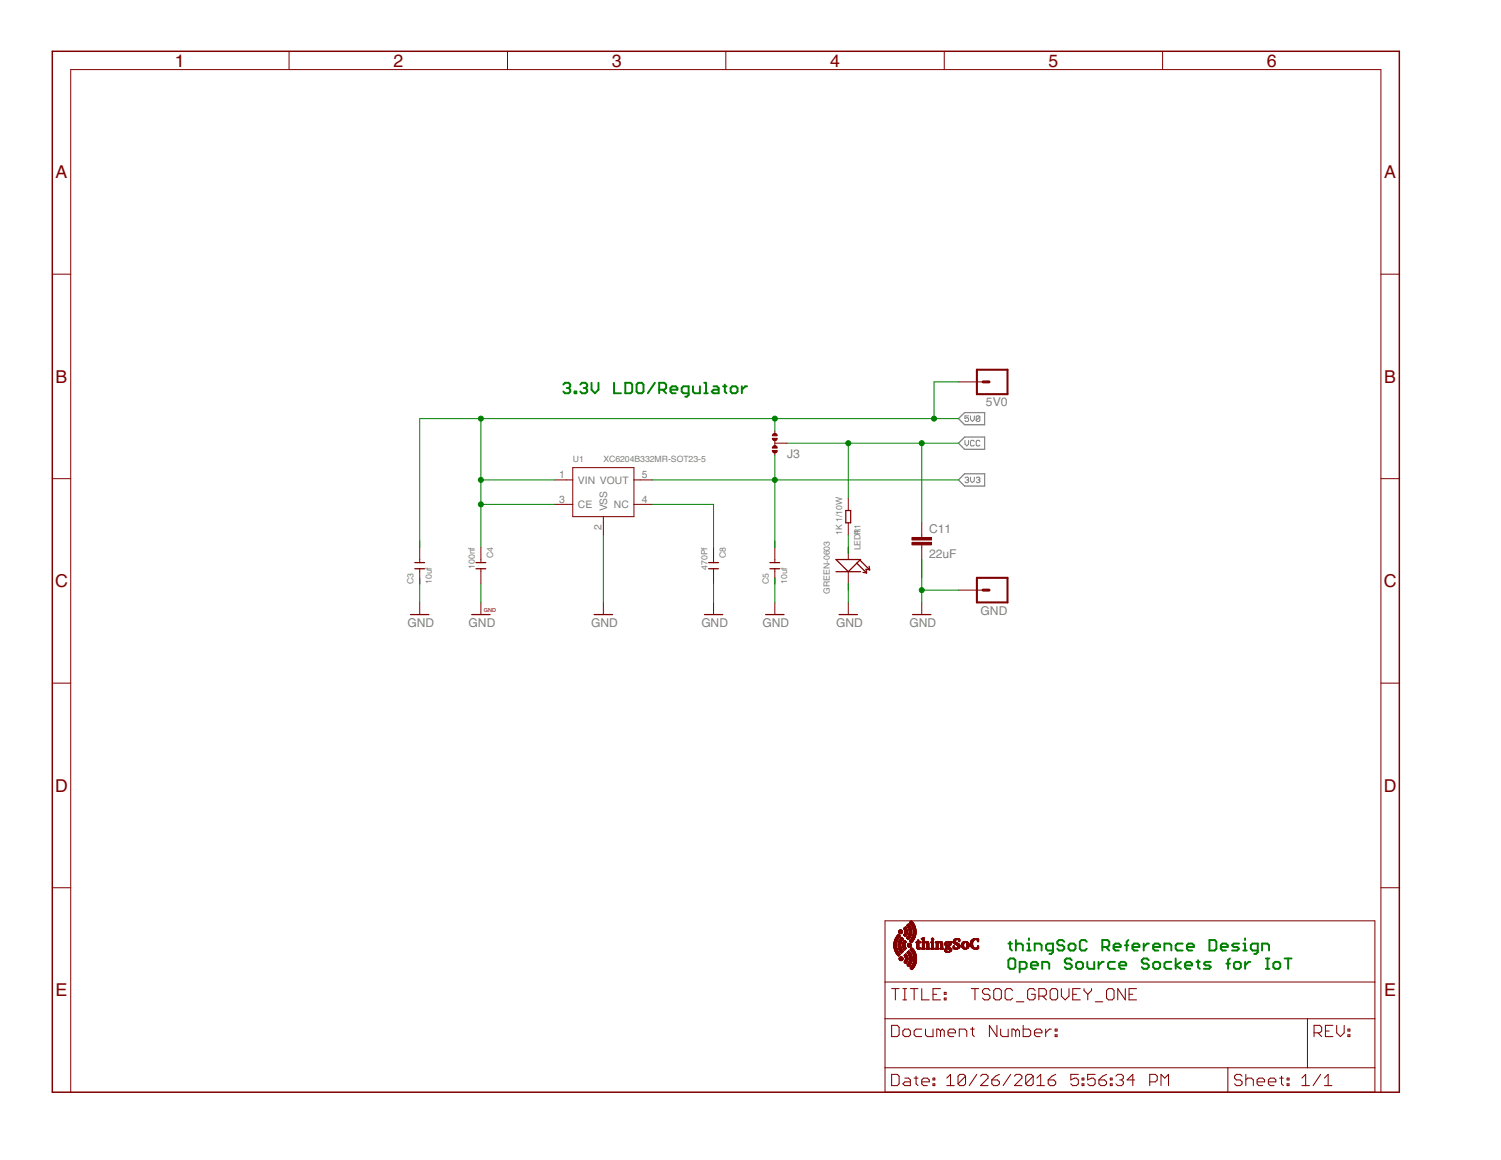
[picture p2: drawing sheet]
<svg xmlns="http://www.w3.org/2000/svg" width="279mm" height="216mm" viewBox="0 0 279 216" stroke-linecap="round" stroke-linejoin="round" font-family="sans-serif">
<defs><g id="words">
<g font-size="3.8" fill="#800000">
<text x="32.6" y="12.4">1</text>
<text x="73.2" y="12.4">2</text>
<text x="113.9" y="12.4">3</text>
<text x="154.5" y="12.4">4</text>
<text x="195.2" y="12.4">5</text>
<text x="235.8" y="12.4">6</text>
<text x="10.3" y="33.2">A</text>
<text x="257.7" y="33.2">A</text>
<text x="10.3" y="71.2">B</text>
<text x="257.7" y="71.2">B</text>
<text x="10.3" y="109.3">C</text>
<text x="257.6" y="109.3">C</text>
<text x="10.3" y="147.4">D</text>
<text x="257.6" y="147.4">D</text>
<text x="10.3" y="185.4">E</text>
<text x="257.7" y="185.4">E</text>
</g>
<g font-size="2.6" fill="#808080">
<text x="183.5" y="75.6">5V0</text>
<text x="146.5" y="85.2">J3</text>
<text x="172.9" y="99.2">C11</text>
<text x="172.9" y="103.8">22uF</text>
<text x="75.8" y="116.7">GND</text>
<text x="87.2" y="116.7">GND</text>
<text x="110" y="116.7">GND</text>
<text x="130.5" y="116.7">GND</text>
<text x="141.9" y="116.7">GND</text>
<text x="155.6" y="116.7">GND</text>
<text x="169.3" y="116.7">GND</text>
<text x="182.5" y="114.4">GND</text>
</g>
<g font-size="2.2" fill="#808080">
<text x="104.1" y="89">1</text>
<text x="119.5" y="89">5</text>
<text x="104.1" y="93.6">3</text>
<text x="107.6" y="90">VIN VOUT</text>
<text x="107.6" y="94.6">CE</text>
<text x="113" y="95.2" transform="rotate(-90 113 95.2)">VSS</text>
<text x="114.3" y="94.6">NC</text>
<text x="119.5" y="93.6">4</text>
<text x="112" y="98.7" transform="rotate(-90 112 98.7)">2</text>
</g>
<g font-size="1.9" fill="#808080">
<text x="106.6" y="85.9">U1</text>
<text x="112.3" y="85.9">XC6204B332MR-SOT23-5</text>
<text x="156.8" y="99.6" transform="rotate(-90 156.8 99.6)">1K 1/10W</text>
<text x="160.2" y="99.3" transform="rotate(-90 160.2 99.3)">1</text>
<text x="88.4" y="105.9" transform="rotate(-90 88.4 105.9)">100nf</text>
<text x="91.8" y="103.9" transform="rotate(-90 91.8 103.9)">C4</text>
<text x="131.7" y="106" transform="rotate(-90 131.7 106)">470Pf</text>
<text x="135.1" y="103.9" transform="rotate(-90 135.1 103.9)">C8</text>
<text x="160.2" y="102.5" transform="rotate(-90 160.2 102.5)">LEDR1</text>
<text x="77" y="108.7" transform="rotate(-90 77 108.7)">C3</text>
<text x="80.4" y="108.7" transform="rotate(-90 80.4 108.7)">10uf</text>
<text x="143.1" y="108.7" transform="rotate(-90 143.1 108.7)">C5</text>
<text x="146.5" y="108.7" transform="rotate(-90 146.5 108.7)">10uf</text>
<text x="154.5" y="110.5" transform="rotate(-90 154.5 110.5)">GREEN-0603</text>
</g>
<text font-size="1.2" fill="#800000" x="90.1" y="113.8">GND</text>
</g></defs>
<path d="M178.4 77.9l1.2-1.1h3.7v2.3h-3.7zM178.4 82.5l1.2-1.2h3.7v2.3h-3.7zM178.4 89.3l1.2-1.1h3.7v2.3h-3.7z" fill="none" stroke="#808080" stroke-width=".23"/>
<g fill="none" stroke="#808080" stroke-width=".19">
<path d="M180.3 77.4h-.7v.5l.4-.2 .3 .2v.4l-.2 .1h-.3l-.2-.1M180.7 77.4v.7l.3 .3 .4-.3v-.7M182.4 77.6l-.2-.2h-.3l-.2 .2v.7M182.4 77.6v.7l-.2 .1h-.3l-.2-.1M182.4 77.6l-.7 .7M179.6 82v.7l.4 .3 .3-.3v-.7M179.6 89l.2-.2h.3l.2 .2-.2 .3M180 89.3h.1M180.1 89.3l.2 .2-.2 .3h-.3l-.2-.1M180.7 88.8v.7l.3 .3 .4-.3v-.7M181.4 82.1l-.2-.1h-.4l-.1 .1v.7l.1 .2h.4l.2-.2M181.7 89l.2-.2h.3l.2 .2-.2 .3"/>
<path d="M182.1 89.3h.1M182.2 89.3l.2 .2-.2 .3h-.3l-.2-.1M182.4 82.1l-.2-.1h-.3l-.2 .1v.7l.2 .2h.3l.2-.2"/>
</g>
<g fill="none" stroke="#800000" stroke-width=".19">
<path d="M53.8 9.5v3.5M94.5 9.5v3.5M135.1 9.5v3.5M175.8 9.5v3.5M216.4 9.5v3.5M9.7 51h3.5M257 51h3.5M178.4 71.1h4.6M9.7 89.1h3.5M103.2 89.3h3.4M103.2 93.9h3.4M106.6 87h11.4v9.2h-11.4z"/>
<path d="M112.3 96.2v3.4M118 89.3h3.4M118 93.9h3.4M144.2 80.2v.7M144.2 82v.9M144.2 84.1v.7M144.2 82.5h2.3M157.9 92.7v2.3M157.9 97.3v2.3M171.6 97.3v2.7M257 89.1h3.5M78.1 101.9v2.8"/>
<path d="M78.1 105.9v2.8M78.1 112.1v2.3M89.5 101.9v2.8M89.5 105.9v2.8M89.5 112.1v2.3M112.3 112.1v2.3M132.8 101.9v2.8M132.8 105.9v2.8M132.8 112.1v2.3M144.2 101.9v2.8M144.2 105.9v2.8M144.2 112.1v2.3"/>
<path d="M157.9 101.9v2.2M157.9 106.4v2.3M157.9 112.1v2.3M171.6 101.4v2.7M171.6 112.1v2.3M178.4 109.8h4.6M9.7 127.1h3.5M257 127.1h3.5M9.7 165.2h3.5M164.7 171.4h91.2v31.9h-91.2zM257 165.2h3.5M164.7 189.6h91.2"/>
<path d="M164.7 198.7h91.2M164.7 182.8h91.2M166 190.8h1l.4 .4v1.4l-.4 .3h-1zM166 200h1l.4 .3v1.4l-.4 .4h-1zM166 184h1.4M166.7 184v2.1M168.1 191.9l.3-.4h.7l.4 .4v.7l-.4 .3h-.7l-.3-.3zM168.1 184h.7M168.1 186.1h.7M168.4 184v2.1M169.5 184h1.4M170.2 184v2.1"/>
<path d="M171.6 184v2.1h1.4M171.6 191.5h-1.1l-.3 .4v.7l.3 .3h1.1M172.3 191.5v1.1l.3 .3h1.1v-1.4M173.7 185.1h.7M175.1 184h-1.4v2.1h1.4M175.1 191.9l-.4-.4h-.3v1.4M175.1 191.9l.3-.4 .4 .4v1M175.1 191.9v1M175.8 185.8h.3v.3h-.3zM175.8 184.7h.3v.4h-.3zM176.5 192.2h1.4v-.3l-.4-.4h-.7l-.3 .4v.7l.3 .3h.7M178.6 192.9v-1.4h1l.4 .4v1"/>
<path d="M180.7 191.5h.7M180.8 184h1.4M181 191.2v1.4l.4 .3M181.5 184v2.1M181.8 200l-1.4 2.1M184.3 184.4l-.4-.4h-.7l-.3 .4v.3l.3 .4h.7l.4 .3v.4l-.4 .3h-.7l-.3-.3M185.3 184h.7l.4 .4v1.4l-.4 .3h-.7l-.3-.3v-1.4zM185.6 190.8v2.1l-1.4-2.1v2.1M186 200l-.7 .3-.7 .7M186.3 191.5v1.1l.3 .3h1.1v-1.4M188.1 200l-1.4 2.1M188.5 184.4l-.4-.4h-.7l-.3 .4v1.4l.3 .3h.7l.4-.3"/>
<path d="M189.1 191.9l-.4-.4h-.3v1.4M189.1 191.9v1M189.1 191.9l.3-.4 .4 .4v1M189.2 186.5h1.4M190.5 190.8v2.1h1l.4-.3v-.7l-.4-.4h-1M192.6 192.2h1.4v-.3l-.4-.4h-.7l-.3 .4v.7l.3 .3h.7M192.7 184.4l-.4-.4h-.7l-.3 .4v1.4l.3 .3h.7l.4-.3v-.7h-.7M193.4 185.4h1l.4-.3v-.7l-.4-.4h-1v2.1M194.1 185.4l.7 .7M194.6 191.5v1.4M195.7 191.5h-.4l-.7 .7M195.8 184h.7l.4 .4v1.4l-.4 .3h-.7l-.3-.3v-1.4z"/>
<path d="M196.4 192.6h.4v.3h-.4zM196.4 191.5h.4v.4h-.4zM196.5 200l-.7 .3-.7 .7M197.6 184v1.4l.7 .7 .7-.7v-1.4M199.7 185.1h.7M200.7 200h-1.4v1l.7-.3h.4l.3 .3v.7l-.3 .4h-.7l-.4-.4M201.1 184h-1.4v2.1h1.4M201.8 184v.4l.7 .7M202.5 185.1v1M203.2 184v.4l-.7 .7M203.9 200h-1.4v1l.7-.3h.3l.4 .3v.7l-.4 .4h-.7l-.3-.4M203.9 186.5h1.4"/>
<path d="M206 200l-.7 .3-.7 .7M206.3 184h.7l.4 .4v1.4l-.4 .3h-.7l-.3-.3v-1.4zM209.5 184v2.1l-1.4-2.1v2.1M210.2 185.1h.7M211.6 184h-1.4v2.1h1.4M228.6 198.7v4.6M231.9 200v2.1M243.4 189.6v9.1M244.6 192.2h1.1l.3-.3v-.7l-.3-.4h-1.1v2.1M245.3 192.2l.7 .7M245.8 200l-1.4 2.1M246.7 191.9h.7"/>
<path d="M248.1 190.8h-1.4v2.1h1.4M248.8 190.8v1.4l.7 .7 .7-.7v-1.4M250.9 192.6h.4v.3h-.4zM250.9 191.5h.4v.4h-.4zM13.2 203.3v-190.3h243.8v190.3M168.4 200.7h.7l.4 .3v1.1h-1.1l-.3-.4 .3-.3h1.1M170.2 200.7h.7M170.5 200.3v1.4l.4 .4M171.6 201.4h1.4v-.4l-.4-.3h-.7l-.3 .3v.7l.3 .4h.7M173.7 201.7h.3v.4h-.3zM173.7 200.7h.3v.3h-.3zM176.2 202.1h1.4"/>
<path d="M176.2 200.7l.7-.7v2.1M179.7 200.3v1.4l-.3 .4h-.7l-.4-.4M179.7 200.3l-.3-.3h-.7l-.4 .3v1.4M179.7 200.3l-1.4 1.4M182.5 200.3l.4-.3h.7l.3 .3v.4l-1.4 1.4h1.4M184.6 201h1.1l.3 .4v.3l-.3 .4h-.7l-.4-.4zM188.8 200.3l.4-.3h.7l.3 .3v.4l-1.4 1.4h1.4M192.3 200.3v1.4l-.3 .4h-.7l-.4-.4M192.3 200.3l-.3-.3h-.7l-.4 .3v1.4M192.3 200.3l-1.4 1.4M193 202.1h1.4M193 200.7l.7-.7v2.1"/>
<path d="M195.1 201h1.1l.3 .4v.3l-.3 .4h-.7l-.4-.4zM201.4 201.7h.4v.4h-.4zM201.4 200.7h.4v.3h-.4zM204.6 201h1l.4 .4v.3l-.4 .4h-.7l-.3-.4zM206.7 201.7h.3v.4h-.3zM206.7 200.7h.3v.3h-.3zM207.7 200.3l.4-.3h.7l.3 .3v.4l-.3 .3M208.4 201h.4M208.8 201l.3 .4v.3l-.3 .4h-.7l-.4-.4M211.2 201h-1.4l1.1-1v2.1M214 201.4h1.1l.3-.4v-.7l-.3-.3h-1.1v2.1M216.1 202.1v-2.1l.7 .7 .7-.7v2.1"/>
<path d="M231.2 200.3l-.4-.3h-.7l-.3 .3v.4l.3 .3h.7l.4 .4v.3l-.4 .4h-.7l-.3-.4M231.9 201l.3-.3h.7l.4 .3v1.1M234 201.4h1.4v-.4l-.4-.3h-.7l-.3 .3v.7l.3 .4h.7M236.1 201.4h1.4v-.4l-.3-.3h-.7l-.4 .3v.7l.4 .4h.7M238.2 200.7h.7M238.5 200.3v1.4l.4 .4M239.6 201.7h.3v.4h-.3zM239.6 200.7h.3v.3h-.3zM242.3 202.1h1.4M242.3 200.7l.7-.7v2.1M246.5 202.1h1.4M246.5 200.7l.7-.7v2.1"/>
</g>
<path d="M9.7 9.5h250.8v193.8h-250.8z" fill="none" stroke="#800000" stroke-width=".28"/>
<g fill="#800000" stroke="#800000" stroke-width=".19">
<path d="M143.8 83.8h.9a.46 .46 0 0 1-.5 .5 .46 .46 0 0 1-.4-.5z" fill-rule="evenodd"/>
<path d="M143.8 81.6h.9a.46 .46 0 0 1-.5 .4 .46 .46 0 0 1-.4-.4z" fill-rule="evenodd"/>
<path d="M143.8 83.1a.44 .44 0 0 1 .6-.2 .44 .44 0 0 1 .3 .5h-.9z" fill-rule="evenodd"/>
<path d="M143.8 80.9l.3-.2a.44 .44 0 0 1 .6 .4h-.9z" fill-rule="evenodd"/>
</g>
<g fill="#800000" stroke="#800000" stroke-width=".19">
<path d="M169.7 180.4l.1 .1z"/>
<path d="M169.7 180.4h.1z"/>
<path d="M169.6 180.4h.2z"/>
<path d="M169.6 180.4h.3z"/>
<path d="M169.6 180.3l.3 .1z"/>
<path d="M169.5 180.3h.4z"/>
<path d="M169.5 180.3h.5z"/>
<path d="M169.5 180.2l.5 .1z"/>
<path d="M169.4 180.2h.6z"/>
<path d="M169.4 180.1l.7 .1z"/>
<path d="M169.4 180.1h.7z"/>
<path d="M169.5 180.1h.6z"/>
<path d="M169.5 180l.6 .1z"/>
<path d="M169.5 180h.7z"/>
<path d="M169.6 179.9l.6 .1z"/>
<path d="M169.6 179.9h.6z"/>
<path d="M169.1 179.9h.1z"/>
<path d="M169.1 179.8l.1 .1z"/>
<path d="M169.7 179.8l.5 .1z"/>
<path d="M169.1 179.8l.2 .1z"/>
<path d="M169.7 179.8l.6 .1z"/>
<path d="M169 179.8h.3z"/>
<path d="M169.7 179.8h.6z"/>
<path d="M169 179.7l.3 .1z"/>
<path d="M169.7 179.7l.6 .1z"/>
<path d="M168.9 179.7h.5z"/>
<path d="M169.8 179.7h.5z"/>
<path d="M168.9 179.6l.5 .1z"/>
<path d="M169.8 179.6l.5 .1z"/>
<path d="M168.9 179.6h.5z"/>
<path d="M169.8 179.6h.5z"/>
<path d="M168.8 179.6h.6z"/>
<path d="M169.8 179.6h.6z"/>
<path d="M168.9 179.5l.6 .1z"/>
<path d="M169.8 179.5l.6 .1z"/>
<path d="M169.9 179.5l.5 .1z"/>
<path d="M168.9 179.5h.6z"/>
<path d="M169.9 179.5h.5z"/>
<path d="M169 179.5h.5z"/>
<path d="M169 179.4l.5 .1z"/>
<path d="M169.9 179.4l.5 .1z"/>
<path d="M169.9 179.4l.6 .1z"/>
<path d="M169 179.4h.6z"/>
<path d="M169.9 179.4h.6z"/>
<path d="M169 179.3l.6 .1z"/>
<path d="M169.9 179.3l.6 .1z"/>
<path d="M169.1 179.3h.5z"/>
<path d="M169.9 179.3h.6z"/>
<path d="M168.5 179.3h.2z"/>
<path d="M170 179.3h.5z"/>
<path d="M168.5 179.2l.2 .1z"/>
<path d="M169.1 179.2l.5 .1z"/>
<path d="M170 179.2l.5 .1z"/>
<path d="M168.4 179.2h.3z"/>
<path d="M169.1 179.2h.6z"/>
<path d="M170 179.2h.5z"/>
<path d="M168.4 179.2h.4z"/>
<path d="M169.2 179.2h.5z"/>
<path d="M168.4 179.1l.4 .1z"/>
<path d="M169.2 179.1l.5 .1z"/>
<path d="M170 179.1l.5 .1z"/>
<path d="M168.3 179.1l.5 .1z"/>
<path d="M168.3 179.1h.5z"/>
<path d="M169.2 179.1h.5z"/>
<path d="M170 179.1h.5z"/>
<path d="M168.3 179l.5 .1z"/>
<path d="M169.2 179l.5 .1z"/>
<path d="M170 179l.5 .1z"/>
<path d="M168.3 179h.5z"/>
<path d="M169.2 179h.5z"/>
<path d="M170.1 179h.5z"/>
<path d="M168.3 179h.6z"/>
<path d="M168.4 178.9l.5 .1z"/>
<path d="M169.2 178.9l.6 .1z"/>
<path d="M170.1 178.9l.5 .1z"/>
<path d="M168.4 178.9h.5z"/>
<path d="M169.2 178.9h.6z"/>
<path d="M170.1 178.9h.5z"/>
<path d="M169.3 178.9h.4z"/>
<path d="M168.4 178.8l.5 .1z"/>
<path d="M169.3 178.8l.5 .1z"/>
<path d="M170.1 178.8l.5 .1z"/>
<path d="M168.4 178.8h.6z"/>
<path d="M169.3 178.8h.5z"/>
<path d="M170.1 178.8h.5z"/>
<path d="M167.6 178.8h.2z"/>
<path d="M167.6 178.7l.3 .1z"/>
<path d="M168.5 178.7l.5 .1z"/>
<path d="M169.3 178.7l.5 .1z"/>
<path d="M170.1 178.7l.5 .1z"/>
<path d="M167.5 178.7l.4 .1z"/>
<path d="M167.5 178.7h.5z"/>
<path d="M168.5 178.7h.5z"/>
<path d="M169.3 178.7h.5z"/>
<path d="M170.1 178.7h.5z"/>
<path d="M167.4 178.6l.6 .1z"/>
<path d="M168.5 178.6l.5 .1z"/>
<path d="M169.3 178.6l.5 .1z"/>
<path d="M170.1 178.6l.5 .1z"/>
<path d="M167.4 178.6h.6z"/>
<path d="M168.5 178.6h.5z"/>
<path d="M169.3 178.6h.5z"/>
<path d="M170.1 178.6h.5z"/>
<path d="M167.4 178.6h.7z"/>
<path d="M167.4 178.5l.7 .1z"/>
<path d="M168.5 178.5l.5 .1z"/>
<path d="M169.3 178.5l.5 .1z"/>
<path d="M170.1 178.5l.5 .1z"/>
<path d="M168.6 178.5l.4 .1z"/>
<path d="M167.4 178.5h.7z"/>
<path d="M168.6 178.5h.4z"/>
<path d="M169.3 178.5h.5z"/>
<path d="M170.1 178.5h.5z"/>
<path d="M167.4 178.4l.7 .1z"/>
<path d="M168.6 178.4l.4 .1z"/>
<path d="M169.3 178.4l.5 .1z"/>
<path d="M170.1 178.4l.5 .1z"/>
<path d="M167.3 178.4l.8 .1z"/>
<path d="M167.4 178.4h.7z"/>
<path d="M168.6 178.4h.4z"/>
<path d="M169.3 178.4h.5z"/>
<path d="M170.1 178.4h.5z"/>
<path d="M167.4 178.3l.7 .1z"/>
<path d="M168.6 178.3l.4 .1z"/>
<path d="M169.3 178.3l.5 .1z"/>
<path d="M170.1 178.3l.5 .1z"/>
<path d="M168.5 178.3l.5 .1z"/>
<path d="M167.4 178.3h.7z"/>
<path d="M168.5 178.3h.5z"/>
<path d="M169.3 178.3h.5z"/>
<path d="M170.1 178.3h.5z"/>
<path d="M167.4 178.2l.6 .1z"/>
<path d="M168.5 178.2l.5 .1z"/>
<path d="M169.3 178.2l.5 .1z"/>
<path d="M170.1 178.2l.5 .1z"/>
<path d="M167.4 178.2h.6z"/>
<path d="M168.5 178.2h.5z"/>
<path d="M169.3 178.2h.5z"/>
<path d="M170.1 178.2h.5z"/>
<path d="M167.5 178.2h.5z"/>
<path d="M167.5 178.1l.5 .1z"/>
<path d="M168.5 178.1l.5 .1z"/>
<path d="M169.3 178.1l.5 .1z"/>
<path d="M170.1 178.1l.5 .1z"/>
<path d="M167.5 178.1l.4 .1z"/>
<path d="M167.6 178.1h.3z"/>
<path d="M168.5 178.1h.5z"/>
<path d="M169.3 178.1h.5z"/>
<path d="M170.1 178.1h.5z"/>
<path d="M167.6 178.1h.2z"/>
<path d="M168.4 178.1h.6z"/>
<path d="M168.4 178l.5 .1z"/>
<path d="M169.3 178l.5 .1z"/>
<path d="M170.1 178l.5 .1z"/>
<path d="M168.4 178h.5z"/>
<path d="M169.3 178h.5z"/>
<path d="M170.1 178h.5z"/>
<path d="M169.3 178h.4z"/>
<path d="M168.4 177.9l.5 .1z"/>
<path d="M169.2 177.9l.6 .1z"/>
<path d="M170.1 177.9l.5 .1z"/>
<path d="M167.2 177.9h.1z"/>
<path d="M168.4 177.9h.5z"/>
<path d="M169.2 177.9h.6z"/>
<path d="M170.1 177.9h.5z"/>
<path d="M168.3 177.9h.6z"/>
<path d="M169.2 177.9h.5z"/>
<path d="M167.2 177.8l.1 .1z"/>
<path d="M168.3 177.8l.6 .1z"/>
<path d="M169.2 177.8l.5 .1z"/>
<path d="M170.1 177.8l.5 .1z"/>
<path d="M167.2 177.8l.2 .1z"/>
<path d="M168.3 177.8l.5 .1z"/>
<path d="M170 177.8l.5 .1z"/>
<path d="M167.1 177.8h.3z"/>
<path d="M168.3 177.8h.5z"/>
<path d="M169.2 177.8h.5z"/>
<path d="M170 177.8h.5z"/>
<path d="M167 177.7l.5 .1z"/>
<path d="M168.3 177.7l.5 .1z"/>
<path d="M169.2 177.7l.5 .1z"/>
<path d="M170 177.7l.5 .1z"/>
<path d="M168.4 177.7l.4 .1z"/>
<path d="M167 177.7h.5z"/>
<path d="M168.4 177.7h.4z"/>
<path d="M169.2 177.7h.5z"/>
<path d="M170 177.7h.5z"/>
<path d="M168.4 177.7h.3z"/>
<path d="M169.1 177.7h.6z"/>
<path d="M167 177.7h.6z"/>
<path d="M167 177.6l.6 .1z"/>
<path d="M168.5 177.6l.2 .1z"/>
<path d="M169.1 177.6l.5 .1z"/>
<path d="M170 177.6l.5 .1z"/>
<path d="M166.9 177.6l.7 .1z"/>
<path d="M166.9 177.6h.7z"/>
<path d="M168.5 177.6h.2z"/>
<path d="M169.1 177.6h.5z"/>
<path d="M170 177.6h.5z"/>
<path d="M166.9 177.5l.6 .1z"/>
<path d="M168.6 177.5l.1 .1z"/>
<path d="M169.1 177.5l.5 .1z"/>
<path d="M170 177.5l.5 .1z"/>
<path d="M168.6 177.5v.1z"/>
<path d="M169.9 177.5l.6 .1z"/>
<path d="M166.9 177.5h.6z"/>
<path d="M169 177.5h.6z"/>
<path d="M169.9 177.5h.6z"/>
<path d="M169.9 177.5h.5z"/>
<path d="M166.8 177.5h.7z"/>
<path d="M166.9 177.4l.5 .1z"/>
<path d="M169 177.4l.5 .1z"/>
<path d="M169.9 177.4l.5 .1z"/>
<path d="M166.8 177.4l.6 .1z"/>
<path d="M166.8 177.4h.6z"/>
<path d="M169 177.4h.5z"/>
<path d="M169.9 177.4h.5z"/>
<path d="M168.9 177.4h.6z"/>
<path d="M166.8 177.4h.5z"/>
<path d="M167.8 177.4h.1z"/>
<path d="M166.8 177.3l.5 .1z"/>
<path d="M167.7 177.3l.2 .1z"/>
<path d="M168.9 177.3l.6 .1z"/>
<path d="M169.9 177.3l.5 .1z"/>
<path d="M169.8 177.3l.6 .1z"/>
<path d="M166.7 177.3h.6z"/>
<path d="M167.7 177.3h.2z"/>
<path d="M168.8 177.3h.6z"/>
<path d="M169.8 177.3h.6z"/>
<path d="M166.8 177.2l.5 .1z"/>
<path d="M167.7 177.2l.2 .1z"/>
<path d="M168.8 177.2l.6 .1z"/>
<path d="M169.8 177.2l.6 .1z"/>
<path d="M166.7 177.2l.6 .1z"/>
<path d="M167.7 177.2l.3 .1z"/>
<path d="M168.9 177.2l.5 .1z"/>
<path d="M166.7 177.2h.6z"/>
<path d="M167.7 177.2h.3z"/>
<path d="M168.9 177.2h.5z"/>
<path d="M169.8 177.2h.5z"/>
<path d="M176.2 177.2h.4z"/>
<path d="M167.6 177.2h.4z"/>
<path d="M176.1 177.2h.6z"/>
<path d="M166.7 177.2h.5z"/>
<path d="M166.7 177.1l.5 .1z"/>
<path d="M167.6 177.1l.5 .1z"/>
<path d="M168.9 177.1l.5 .1z"/>
<path d="M169.8 177.1l.5 .1z"/>
<path d="M176 177.1l.8 .1z"/>
<path d="M169 177.1l.3 .1z"/>
<path d="M169.7 177.1l.6 .1z"/>
<path d="M166.6 177.1h.6z"/>
<path d="M167.6 177.1h.5z"/>
<path d="M169 177.1h.3z"/>
<path d="M169.7 177.1h.6z"/>
<path d="M175.9 177.1h1z"/>
<path d="M167.5 177.1h.6z"/>
<path d="M175.9 177.1h.5z"/>
<path d="M176.6 177.1h.4z"/>
<path d="M166.6 177l.6 .1z"/>
<path d="M167.5 177l.6 .1z"/>
<path d="M169.1 177l.2 .1z"/>
<path d="M169.7 177l.5 .1z"/>
<path d="M175.9 177l.4 .1z"/>
<path d="M176.7 177l.3 .1z"/>
<path d="M166.6 177l.5 .1z"/>
<path d="M169.1 177l.1 .1z"/>
<path d="M166.6 177h.5z"/>
<path d="M167.5 177h.6z"/>
<path d="M169.1 177h.1z"/>
<path d="M169.6 177h.6z"/>
<path d="M175.9 177h.4z"/>
<path d="M176.7 177h.3z"/>
<path d="M175.9 177h.3z"/>
<path d="M176.7 177h.4z"/>
<path d="M166.6 176.9l.5 .1z"/>
<path d="M167.5 176.9l.6 .1z"/>
<path d="M169.6 176.9l.6 .1z"/>
<path d="M175.9 176.9l.3 .1z"/>
<path d="M176.8 176.9l.3 .1z"/>
<path d="M167.4 176.9l.6 .1z"/>
<path d="M175.8 176.9l.4 .1z"/>
<path d="M166.6 176.9h.5z"/>
<path d="M167.4 176.9h.6z"/>
<path d="M169.6 176.9h.6z"/>
<path d="M175.8 176.9h.4z"/>
<path d="M176.8 176.9h.3z"/>
<path d="M169.5 176.9h.7z"/>
<path d="M166.6 176.8l.5 .1z"/>
<path d="M167.4 176.8l.6 .1z"/>
<path d="M169.5 176.8l.6 .1z"/>
<path d="M175.8 176.8l.4 .1z"/>
<path d="M176.8 176.8l.3 .1z"/>
<path d="M166.5 176.8l.5 .1z"/>
<path d="M166.5 176.8h.5z"/>
<path d="M167.4 176.8h.5z"/>
<path d="M169.5 176.8h.6z"/>
<path d="M175.8 176.8h.4z"/>
<path d="M176.8 176.8h.3z"/>
<path d="M168.3 176.8h.1z"/>
<path d="M169.4 176.8h.7z"/>
<path d="M166.5 176.7l.5 .1z"/>
<path d="M167.3 176.7l.6 .1z"/>
<path d="M168.3 176.7l.2 .1z"/>
<path d="M169.4 176.7l.7 .1z"/>
<path d="M175.9 176.7l.3 .1z"/>
<path d="M176.8 176.7l.4 .1z"/>
<path d="M166.5 176.7h.5z"/>
<path d="M167.4 176.7h.5z"/>
<path d="M168.3 176.7h.2z"/>
<path d="M169.4 176.7h.6z"/>
<path d="M175.9 176.7h.3z"/>
<path d="M176.8 176.7h.3z"/>
<path d="M167.3 176.7h.6z"/>
<path d="M168.2 176.7h.3z"/>
<path d="M176.7 176.7h.4z"/>
<path d="M166.5 176.6l.5 .1z"/>
<path d="M167.3 176.6l.6 .1z"/>
<path d="M168.2 176.6l.4 .1z"/>
<path d="M169.4 176.6l.6 .1z"/>
<path d="M175.9 176.6l.3 .1z"/>
<path d="M176.7 176.6l.4 .1z"/>
<path d="M169.5 176.6l.5 .1z"/>
<path d="M170.9 176.6l.2 .1z"/>
<path d="M175.9 176.6l.4 .1z"/>
<path d="M176.6 176.6l.5 .1z"/>
<path d="M177.8 176.6l.3 .1z"/>
<path d="M179.5 176.6l.3 .1z"/>
<path d="M181.4 176.6l.4 .1z"/>
<path d="M166.5 176.6h.5z"/>
<path d="M167.3 176.6h.5z"/>
<path d="M168.2 176.6h.4z"/>
<path d="M169.5 176.6h.4z"/>
<path d="M170.8 176.6h.4z"/>
<path d="M171.5 176.6h.7z"/>
<path d="M172.4 176.6h.7z"/>
<path d="M173.2 176.6h.7z"/>
<path d="M174.1 176.6h.7z"/>
<path d="M175 176.6h.6z"/>
<path d="M175.9 176.6h.3z"/>
<path d="M176.5 176.6h.6z"/>
<path d="M177.7 176.6h.5z"/>
<path d="M179.4 176.6h.5z"/>
<path d="M181.3 176.6h.6z"/>
<path d="M170.8 176.6h.5z"/>
<path d="M176 176.6h.3z"/>
<path d="M176.3 176.6h.8z"/>
<path d="M177.5 176.6h.8z"/>
<path d="M179.3 176.6h.7z"/>
<path d="M181.2 176.6h.8z"/>
<path d="M170.7 176.6h.7z"/>
<path d="M176 176.6h1.1z"/>
<path d="M177.5 176.6h.9z"/>
<path d="M181.2 176.6h.9z"/>
<path d="M166.5 176.5l.5 .1z"/>
<path d="M167.3 176.5l.5 .1z"/>
<path d="M168.1 176.5l.6 .1z"/>
<path d="M169.5 176.5l.4 .1z"/>
<path d="M170.7 176.5l.7 .1z"/>
<path d="M171.5 176.5l.7 .1z"/>
<path d="M172.4 176.5l.7 .1z"/>
<path d="M173.2 176.5l.7 .1z"/>
<path d="M174.1 176.5l.7 .1z"/>
<path d="M175 176.5l.6 .1z"/>
<path d="M176.1 176.5l1 .1z"/>
<path d="M177.4 176.5l1 .1z"/>
<path d="M179.3 176.5l.8 .1z"/>
<path d="M181.1 176.5l1.1 .1z"/>
<path d="M166.5 176.5l.4 .1z"/>
<path d="M169.6 176.5l.2 .1z"/>
<path d="M177.4 176.5l1.1 .1z"/>
<path d="M166.4 176.5h.5z"/>
<path d="M167.3 176.5h.5z"/>
<path d="M168.1 176.5h.6z"/>
<path d="M169.6 176.5h.2z"/>
<path d="M170.7 176.5h.7z"/>
<path d="M171.5 176.5h.7z"/>
<path d="M172.4 176.5h.7z"/>
<path d="M173.2 176.5h.7z"/>
<path d="M174.1 176.5h.7z"/>
<path d="M175 176.5h.7z"/>
<path d="M176.1 176.5h.9z"/>
<path d="M177.4 176.5h1.1z"/>
<path d="M179.2 176.5h.9z"/>
<path d="M181.1 176.5h1.1z"/>
<path d="M171.7 176.5h.4z"/>
<path d="M172.5 176.5h.4z"/>
<path d="M173.4 176.5h.4z"/>
<path d="M174.3 176.5h.3z"/>
<path d="M175.1 176.5h.4z"/>
<path d="M179.2 176.5h.4z"/>
<path d="M179.7 176.5h.5z"/>
<path d="M181 176.5h1.2z"/>
<path d="M166.4 176.4l.5 .1z"/>
<path d="M167.3 176.4l.5 .1z"/>
<path d="M168.1 176.4l.6 .1z"/>
<path d="M169.7 176.4l.1 .1z"/>
<path d="M170.7 176.4l.7 .1z"/>
<path d="M171.7 176.4l.3 .1z"/>
<path d="M172.6 176.4l.3 .1z"/>
<path d="M173.4 176.4l.4 .1z"/>
<path d="M174.3 176.4l.3 .1z"/>
<path d="M175.1 176.4l.4 .1z"/>
<path d="M176.1 176.4l.8 .1z"/>
<path d="M177.4 176.4l.4 .1z"/>
<path d="M178.1 176.4l.4 .1z"/>
<path d="M179.2 176.4l.3 .1z"/>
<path d="M179.8 176.4l.4 .1z"/>
<path d="M181 176.4l.5 .1z"/>
<path d="M181.8 176.4l.4 .1z"/>
<path d="M168.1 176.4l.5 .1z"/>
<path d="M170.7 176.4l.5 .1z"/>
<path d="M178.1 176.4l.5 .1z"/>
<path d="M181.9 176.4l.3 .1z"/>
<path d="M166.5 176.4h.4z"/>
<path d="M167.2 176.4h.5z"/>
<path d="M168.1 176.4h.5z"/>
<path d="M170.7 176.4h.4z"/>
<path d="M171.7 176.4h.3z"/>
<path d="M172.6 176.4h.3z"/>
<path d="M173.4 176.4h.4z"/>
<path d="M174.3 176.4h.3z"/>
<path d="M175.1 176.4h.4z"/>
<path d="M176.1 176.4h.7z"/>
<path d="M177.4 176.4h.3z"/>
<path d="M178.2 176.4h.4z"/>
<path d="M179.1 176.4h.4z"/>
<path d="M179.9 176.4h.3z"/>
<path d="M180.9 176.4h.5z"/>
<path d="M181.9 176.4h.3z"/>
<path d="M176.1 176.4h.6z"/>
<path d="M179.9 176.4h.4z"/>
<path d="M166.4 176.3l.5 .1z"/>
<path d="M167.2 176.3l.5 .1z"/>
<path d="M168.1 176.3l.5 .1z"/>
<path d="M170.7 176.3l.4 .1z"/>
<path d="M171.7 176.3l.3 .1z"/>
<path d="M172.6 176.3l.3 .1z"/>
<path d="M173.4 176.3l.4 .1z"/>
<path d="M174.3 176.3l.3 .1z"/>
<path d="M175.1 176.3l.4 .1z"/>
<path d="M176.1 176.3l.5 .1z"/>
<path d="M177.4 176.3l.3 .1z"/>
<path d="M178.2 176.3l.4 .1z"/>
<path d="M179.1 176.3l.4 .1z"/>
<path d="M179.9 176.3l.4 .1z"/>
<path d="M180.9 176.3l.4 .1z"/>
<path d="M181.9 176.3l.3 .1z"/>
<path d="M170.7 176.3l.3 .1z"/>
<path d="M176.1 176.3l.3 .1z"/>
<path d="M178.3 176.3l.3 .1z"/>
<path d="M166.4 176.3h.5z"/>
<path d="M167.2 176.3h.5z"/>
<path d="M168.1 176.3h.5z"/>
<path d="M170.7 176.3h.3z"/>
<path d="M171.7 176.3h.3z"/>
<path d="M172.6 176.3h.3z"/>
<path d="M173.4 176.3h.4z"/>
<path d="M174.3 176.3h.3z"/>
<path d="M175.1 176.3h.4z"/>
<path d="M176.1 176.3h.2z"/>
<path d="M177.4 176.3h.3z"/>
<path d="M178.3 176.3h.3z"/>
<path d="M179 176.3h.4z"/>
<path d="M179.9 176.3h.4z"/>
<path d="M180.8 176.3h.5z"/>
<path d="M181.9 176.3h.3z"/>
<path d="M168 176.3h.6z"/>
<path d="M176.1 176.3h.3z"/>
<path d="M178.3 176.3h.4z"/>
<path d="M180.8 176.3h.4z"/>
<path d="M168 176.3h.5z"/>
<path d="M169.2 176.3h.2z"/>
<path d="M166.4 176.2l.5 .1z"/>
<path d="M167.2 176.2l.5 .1z"/>
<path d="M168 176.2l.5 .1z"/>
<path d="M169.1 176.2l.4 .1z"/>
<path d="M170.7 176.2l.3 .1z"/>
<path d="M171.7 176.2l.3 .1z"/>
<path d="M172.6 176.2l.3 .1z"/>
<path d="M173.4 176.2l.4 .1z"/>
<path d="M174.3 176.2l.3 .1z"/>
<path d="M175.1 176.2l.4 .1z"/>
<path d="M176.1 176.2l.2 .1z"/>
<path d="M177.4 176.2l.3 .1z"/>
<path d="M178.3 176.2l.4 .1z"/>
<path d="M179 176.2l.4 .1z"/>
<path d="M179.9 176.2l.4 .1z"/>
<path d="M180.8 176.2l.4 .1z"/>
<path d="M181.9 176.2l.3 .1z"/>
<path d="M180 176.2l.3 .1z"/>
<path d="M166.4 176.2h.5z"/>
<path d="M167.2 176.2h.5z"/>
<path d="M168 176.2h.5z"/>
<path d="M169 176.2h.5z"/>
<path d="M170.7 176.2h.3z"/>
<path d="M171.7 176.2h.3z"/>
<path d="M172.6 176.2h.3z"/>
<path d="M173.4 176.2h.4z"/>
<path d="M174.3 176.2h.3z"/>
<path d="M175.1 176.2h.4z"/>
<path d="M176.1 176.2h.3z"/>
<path d="M177.4 176.2h.3z"/>
<path d="M178.3 176.2h.4z"/>
<path d="M179 176.2h.4z"/>
<path d="M180 176.2h.4z"/>
<path d="M180.7 176.2h.5z"/>
<path d="M181.9 176.2h.3z"/>
<path d="M176.2 176.2h.1z"/>
<path d="M166.4 176.1l.5 .1z"/>
<path d="M167.2 176.1l.5 .1z"/>
<path d="M168 176.1l.5 .1z"/>
<path d="M169 176.1l.5 .1z"/>
<path d="M170.7 176.1l.3 .1z"/>
<path d="M171.7 176.1l.3 .1z"/>
<path d="M172.6 176.1l.3 .1z"/>
<path d="M173.4 176.1l.4 .1z"/>
<path d="M174.3 176.1l.3 .1z"/>
<path d="M175.1 176.1l.4 .1z"/>
<path d="M176.2 176.1l.2 .1z"/>
<path d="M177.4 176.1l.3 .1z"/>
<path d="M178.3 176.1l.4 .1z"/>
<path d="M179 176.1l.4 .1z"/>
<path d="M180 176.1l.4 .1z"/>
<path d="M180.7 176.1l.4 .1z"/>
<path d="M181.9 176.1l.3 .1z"/>
<path d="M169 176.1l.6 .1z"/>
<path d="M176.2 176.1l.4 .1z"/>
<path d="M166.4 176.1h.5z"/>
<path d="M167.2 176.1h.5z"/>
<path d="M168 176.1h.5z"/>
<path d="M169 176.1h.6z"/>
<path d="M170.7 176.1h.3z"/>
<path d="M171.7 176.1h.3z"/>
<path d="M172.6 176.1h.3z"/>
<path d="M173.4 176.1h.4z"/>
<path d="M174.3 176.1h.3z"/>
<path d="M175.1 176.1h.4z"/>
<path d="M176.2 176.1h.5z"/>
<path d="M177.4 176.1h.3z"/>
<path d="M178.3 176.1h.4z"/>
<path d="M179 176.1h.4z"/>
<path d="M180 176.1h.4z"/>
<path d="M180.7 176.1h.4z"/>
<path d="M181.9 176.1h.3z"/>
<path d="M168.9 176.1h.7z"/>
<path d="M176.1 176.1h.6z"/>
<path d="M166.4 176l.5 .1z"/>
<path d="M167.2 176l.5 .1z"/>
<path d="M168 176l.5 .1z"/>
<path d="M168.9 176l.7 .1z"/>
<path d="M170.7 176l.3 .1z"/>
<path d="M171.7 176l.3 .1z"/>
<path d="M172.6 176l.3 .1z"/>
<path d="M173.4 176l.4 .1z"/>
<path d="M174.3 176l.3 .1z"/>
<path d="M175.1 176l.4 .1z"/>
<path d="M176.1 176l.7 .1z"/>
<path d="M177.4 176l.3 .1z"/>
<path d="M178.3 176l.4 .1z"/>
<path d="M179 176l.4 .1z"/>
<path d="M180 176l.4 .1z"/>
<path d="M180.7 176l.4 .1z"/>
<path d="M181.9 176l.3 .1z"/>
<path d="M176 176l.8 .1z"/>
<path d="M166.4 176h.5z"/>
<path d="M167.2 176h.5z"/>
<path d="M168 176h.5z"/>
<path d="M168.9 176h.7z"/>
<path d="M170.7 176h.3z"/>
<path d="M171.7 176h.3z"/>
<path d="M172.6 176h.3z"/>
<path d="M173.4 176h.4z"/>
<path d="M174.3 176h.3z"/>
<path d="M175.1 176h.4z"/>
<path d="M176 176h.8z"/>
<path d="M178.2 176h.5z"/>
<path d="M179 176h.4z"/>
<path d="M180 176h.4z"/>
<path d="M180.7 176h.4z"/>
<path d="M176 176h.4z"/>
<path d="M176.5 176h.4z"/>
<path d="M168 176h.4z"/>
<path d="M176.6 176h.3z"/>
<path d="M166.4 175.9l.5 .1z"/>
<path d="M167.2 175.9l.5 .1z"/>
<path d="M168 175.9l.4 .1z"/>
<path d="M168.9 175.9l.7 .1z"/>
<path d="M170.7 175.9l.3 .1z"/>
<path d="M171.7 175.9l.3 .1z"/>
<path d="M172.6 175.9l.3 .1z"/>
<path d="M173.4 175.9l.4 .1z"/>
<path d="M174.3 175.9l.3 .1z"/>
<path d="M175.1 175.9l.4 .1z"/>
<path d="M176 175.9l.3 .1z"/>
<path d="M176.6 175.9l.3 .1z"/>
<path d="M178.2 175.9l.5 .1z"/>
<path d="M179 175.9l.4 .1z"/>
<path d="M180 175.9l.4 .1z"/>
<path d="M180.7 175.9l.3 .1z"/>
<path d="M168.9 175.9l.8 .1z"/>
<path d="M175.9 175.9l.4 .1z"/>
<path d="M176.6 175.9l.4 .1z"/>
<path d="M180.6 175.9l.5 .1z"/>
<path d="M166.4 175.9h.5z"/>
<path d="M167.2 175.9h.5z"/>
<path d="M168 175.9h.4z"/>
<path d="M168.9 175.9h.8z"/>
<path d="M170.7 175.9h.3z"/>
<path d="M171.7 175.9h.3z"/>
<path d="M172.6 175.9h.3z"/>
<path d="M173.4 175.9h.4z"/>
<path d="M174.3 175.9h.3z"/>
<path d="M175.1 175.9h.4z"/>
<path d="M175.9 175.9h.4z"/>
<path d="M176.6 175.9h.4z"/>
<path d="M178.1 175.9h.6z"/>
<path d="M179 175.9h.4z"/>
<path d="M180 175.9h.4z"/>
<path d="M180.6 175.9h.5z"/>
<path d="M168.9 175.9h.7z"/>
<path d="M178.1 175.9h.5z"/>
<path d="M178 175.9h.7z"/>
<path d="M166.4 175.8l.5 .1z"/>
<path d="M167.2 175.8l.5 .1z"/>
<path d="M168 175.8l.5 .1z"/>
<path d="M168.9 175.8l.7 .1z"/>
<path d="M170.7 175.8l.3 .1z"/>
<path d="M171.7 175.8l.3 .1z"/>
<path d="M172.6 175.8l.3 .1z"/>
<path d="M173.4 175.8l.4 .1z"/>
<path d="M174.3 175.8l.3 .1z"/>
<path d="M175.1 175.8l.4 .1z"/>
<path d="M175.9 175.8l.4 .1z"/>
<path d="M176.7 175.8l.3 .1z"/>
<path d="M178 175.8l.6 .1z"/>
<path d="M179 175.8l.4 .1z"/>
<path d="M180 175.8l.4 .1z"/>
<path d="M180.6 175.8l.4 .1z"/>
<path d="M177.9 175.8l.7 .1z"/>
<path d="M166.4 175.8h.5z"/>
<path d="M167.2 175.8h.5z"/>
<path d="M168 175.8h.5z"/>
<path d="M168.9 175.8h.7z"/>
<path d="M170.7 175.8h.3z"/>
<path d="M171.7 175.8h.3z"/>
<path d="M172.6 175.8h.3z"/>
<path d="M173.4 175.8h.4z"/>
<path d="M174.3 175.8h.3z"/>
<path d="M175.1 175.8h.4z"/>
<path d="M175.9 175.8h.4z"/>
<path d="M176.7 175.8h.3z"/>
<path d="M177.9 175.8h.7z"/>
<path d="M179 175.8h.4z"/>
<path d="M180 175.8h.4z"/>
<path d="M180.6 175.8h.4z"/>
<path d="M166.4 175.7l.5 .1z"/>
<path d="M167.2 175.7l.5 .1z"/>
<path d="M168 175.7l.5 .1z"/>
<path d="M168.9 175.7l.7 .1z"/>
<path d="M170.7 175.7l.3 .1z"/>
<path d="M171.7 175.7l.3 .1z"/>
<path d="M172.6 175.7l.3 .1z"/>
<path d="M173.4 175.7l.4 .1z"/>
<path d="M174.3 175.7l.3 .1z"/>
<path d="M175.1 175.7l.4 .1z"/>
<path d="M175.9 175.7l.4 .1z"/>
<path d="M176.7 175.7l.3 .1z"/>
<path d="M177.9 175.7l.7 .1z"/>
<path d="M179 175.7l.4 .1z"/>
<path d="M180 175.7l.4 .1z"/>
<path d="M180.6 175.7l.4 .1z"/>
<path d="M169 175.7l.6 .1z"/>
<path d="M177.8 175.7l.8 .1z"/>
<path d="M166.4 175.7h.5z"/>
<path d="M167.2 175.7h.5z"/>
<path d="M168 175.7h.5z"/>
<path d="M169 175.7h.6z"/>
<path d="M170.7 175.7h.3z"/>
<path d="M171.7 175.7h.3z"/>
<path d="M172.6 175.7h.3z"/>
<path d="M173.4 175.7h.4z"/>
<path d="M174.3 175.7h.3z"/>
<path d="M175.1 175.7h.4z"/>
<path d="M175.9 175.7h.4z"/>
<path d="M176.7 175.7h.3z"/>
<path d="M177.8 175.7h.7z"/>
<path d="M179 175.7h.4z"/>
<path d="M180 175.7h.4z"/>
<path d="M180.6 175.7h.4z"/>
<path d="M169 175.7h.5z"/>
<path d="M177.7 175.7h.8z"/>
<path d="M166.4 175.6l.5 .1z"/>
<path d="M167.2 175.6l.5 .1z"/>
<path d="M168 175.6l.5 .1z"/>
<path d="M169 175.6l.5 .1z"/>
<path d="M170.7 175.6l.3 .1z"/>
<path d="M171.7 175.6l.3 .1z"/>
<path d="M172.6 175.6l.3 .1z"/>
<path d="M173.4 175.6l.4 .1z"/>
<path d="M174.3 175.6l.3 .1z"/>
<path d="M175.1 175.6l.4 .1z"/>
<path d="M175.9 175.6l.4 .1z"/>
<path d="M176.7 175.6l.3 .1z"/>
<path d="M177.7 175.6l.7 .1z"/>
<path d="M179 175.6l.4 .1z"/>
<path d="M180 175.6l.4 .1z"/>
<path d="M180.6 175.6l.4 .1z"/>
<path d="M172.5 175.6l.4 .1z"/>
<path d="M180 175.6l.3 .1z"/>
<path d="M166.4 175.6h.5z"/>
<path d="M167.2 175.6h.5z"/>
<path d="M168 175.6h.5z"/>
<path d="M169.1 175.6h.4z"/>
<path d="M170.7 175.6h.3z"/>
<path d="M171.7 175.6h.3z"/>
<path d="M172.5 175.6h.4z"/>
<path d="M173.4 175.6h.4z"/>
<path d="M174.3 175.6h.3z"/>
<path d="M175.1 175.6h.4z"/>
<path d="M175.9 175.6h.4z"/>
<path d="M176.7 175.6h.3z"/>
<path d="M177.6 175.6h.8z"/>
<path d="M179 175.6h.4z"/>
<path d="M179.9 175.6h.4z"/>
<path d="M180.6 175.6h.4z"/>
<path d="M169.1 175.6h.3z"/>
<path d="M175.9 175.6h.3z"/>
<path d="M177.6 175.6h.7z"/>
<path d="M169.2 175.6h.2z"/>
<path d="M166.4 175.5l.5 .1z"/>
<path d="M167.2 175.5l.5 .1z"/>
<path d="M168 175.5l.6 .1z"/>
<path d="M170.7 175.5l.3 .1z"/>
<path d="M171.7 175.5l.3 .1z"/>
<path d="M172.5 175.5l.4 .1z"/>
<path d="M173.4 175.5l.4 .1z"/>
<path d="M174.3 175.5l.3 .1z"/>
<path d="M175.1 175.5l.4 .1z"/>
<path d="M175.9 175.5l.4 .1z"/>
<path d="M176.7 175.5l.3 .1z"/>
<path d="M177.6 175.5l.6 .1z"/>
<path d="M179 175.5l.4 .1z"/>
<path d="M179.9 175.5l.4 .1z"/>
<path d="M180.6 175.5l.4 .1z"/>
<path d="M168.1 175.5l.5 .1z"/>
<path d="M175 175.5l.4 .1z"/>
<path d="M179.1 175.5l.4 .1z"/>
<path d="M166.4 175.5h.5z"/>
<path d="M167.2 175.5h.5z"/>
<path d="M168.1 175.5h.5z"/>
<path d="M170.7 175.5h.3z"/>
<path d="M171.7 175.5h.4z"/>
<path d="M172.4 175.5h.5z"/>
<path d="M173.4 175.5h.4z"/>
<path d="M174.3 175.5h.4z"/>
<path d="M175 175.5h.4z"/>
<path d="M175.9 175.5h.4z"/>
<path d="M176.6 175.5h.4z"/>
<path d="M177.5 175.5h.7z"/>
<path d="M179.1 175.5h.4z"/>
<path d="M179.9 175.5h.4z"/>
<path d="M180.6 175.5h.4z"/>
<path d="M171.7 175.5h.5z"/>
<path d="M174.3 175.5h.5z"/>
<path d="M177.5 175.5h.6z"/>
<path d="M180.6 175.5h.5z"/>
<path d="M166.5 175.4l.4 .1z"/>
<path d="M167.2 175.4l.5 .1z"/>
<path d="M168.1 175.4l.5 .1z"/>
<path d="M170.5 175.4l.9 .1z"/>
<path d="M171.7 175.4l1.1 .1z"/>
<path d="M173.2 175.4l.6 .1z"/>
<path d="M174.1 175.4l1.4 .1z"/>
<path d="M175.9 175.4l.4 .1z"/>
<path d="M176.6 175.4l.7 .1z"/>
<path d="M177.5 175.4l.6 .1z"/>
<path d="M179.1 175.4l.4 .1z"/>
<path d="M179.9 175.4l.3 .1z"/>
<path d="M180.6 175.4l.5 .1z"/>
<path d="M169.6 175.4l.1 .1z"/>
<path d="M174.1 175.4l1.3 .1z"/>
<path d="M176 175.4l.3 .1z"/>
<path d="M177.5 175.4l.5 .1z"/>
<path d="M179.2 175.4l.3 .1z"/>
<path d="M179.8 175.4l.4 .1z"/>
<path d="M166.4 175.4h.5z"/>
<path d="M167.2 175.4h.5z"/>
<path d="M168.1 175.4h.5z"/>
<path d="M169.6 175.4h.1z"/>
<path d="M170.5 175.4h.9z"/>
<path d="M171.7 175.4h1.1z"/>
<path d="M173.2 175.4h.6z"/>
<path d="M174.1 175.4h1.3z"/>
<path d="M176 175.4h.3z"/>
<path d="M176.6 175.4h.7z"/>
<path d="M177.5 175.4h.5z"/>
<path d="M179.2 175.4h.4z"/>
<path d="M179.8 175.4h.4z"/>
<path d="M180.6 175.4h.5z"/>
<path d="M167.3 175.4h.5z"/>
<path d="M168.1 175.4h.6z"/>
<path d="M169.5 175.4h.2z"/>
<path d="M176 175.4h.4z"/>
<path d="M179.7 175.4h.5z"/>
<path d="M180.7 175.4h.3z"/>
<path d="M166.4 175.3l.5 .1z"/>
<path d="M167.3 175.3l.5 .1z"/>
<path d="M168.1 175.3l.6 .1z"/>
<path d="M169.5 175.3l.2 .1z"/>
<path d="M170.5 175.3l.9 .1z"/>
<path d="M171.7 175.3l.3 .1z"/>
<path d="M172.1 175.3l.7 .1z"/>
<path d="M173.2 175.3l.6 .1z"/>
<path d="M174.1 175.3l.5 .1z"/>
<path d="M174.7 175.3l.7 .1z"/>
<path d="M176 175.3l.4 .1z"/>
<path d="M176.5 175.3l.8 .1z"/>
<path d="M177.5 175.3l.4 .1z"/>
<path d="M179.2 175.3l.9 .1z"/>
<path d="M180.7 175.3l.4 .1z"/>
<path d="M169.5 175.3l.3 .1z"/>
<path d="M173.3 175.3l.5 .1z"/>
<path d="M174.2 175.3l.4 .1z"/>
<path d="M176 175.3l1.3 .1z"/>
<path d="M179.3 175.3l.8 .1z"/>
<path d="M166.5 175.3h.4z"/>
<path d="M167.3 175.3h.5z"/>
<path d="M168.1 175.3h.6z"/>
<path d="M169.5 175.3h.3z"/>
<path d="M170.6 175.3h.8z"/>
<path d="M171.7 175.3h.3z"/>
<path d="M172.2 175.3h.6z"/>
<path d="M173.4 175.3h.4z"/>
<path d="M174.2 175.3h.4z"/>
<path d="M174.8 175.3h.5z"/>
<path d="M176.1 175.3h1.2z"/>
<path d="M177.5 175.3h.4z"/>
<path d="M179.3 175.3h.8z"/>
<path d="M180.7 175.3h.4z"/>
<path d="M166.5 175.3h.5z"/>
<path d="M169.4 175.3h.4z"/>
<path d="M170.6 175.3h.4z"/>
<path d="M172.2 175.3h.5z"/>
<path d="M176.1 175.3h.7z"/>
<path d="M179.3 175.3h.7z"/>
<path d="M168.2 175.3h.5z"/>
<path d="M172.3 175.3h.4z"/>
<path d="M173.5 175.3h.3z"/>
<path d="M174.3 175.3h.3z"/>
<path d="M176.2 175.3h.6z"/>
<path d="M179.4 175.3h.6z"/>
<path d="M166.5 175.2l.5 .1z"/>
<path d="M167.3 175.2l.5 .1z"/>
<path d="M168.2 175.2l.4 .1z"/>
<path d="M169.4 175.2l.5 .1z"/>
<path d="M170.7 175.2l.3 .1z"/>
<path d="M171.7 175.2l.3 .1z"/>
<path d="M172.3 175.2l.4 .1z"/>
<path d="M173.6 175.2l.2 .1z"/>
<path d="M174.4 175.2l.2 .1z"/>
<path d="M174.9 175.2l.4 .1z"/>
<path d="M176.2 175.2l.5 .1z"/>
<path d="M177.5 175.2l.4 .1z"/>
<path d="M178.5 175.2l.1 .1z"/>
<path d="M179.5 175.2l.4 .1z"/>
<path d="M180.7 175.2l.4 .1z"/>
<path d="M181.9 175.2l.3 .1z"/>
<path d="M172.4 175.2l.2 .1z"/>
<path d="M174.5 175.2l.1 .1z"/>
<path d="M175 175.2l.2 .1z"/>
<path d="M176.3 175.2l.3 .1z"/>
<path d="M177.5 175.2l.3 .1z"/>
<path d="M178.4 175.2l.2 .1z"/>
<path d="M179.5 175.2l.3 .1z"/>
<path d="M166.5 175.2h.5z"/>
<path d="M167.3 175.2h.5z"/>
<path d="M168.2 175.2h.4z"/>
<path d="M169.4 175.2h.5z"/>
<path d="M170.7 175.2h.3z"/>
<path d="M171.7 175.2h.3z"/>
<path d="M177.5 175.2h.3z"/>
<path d="M178.4 175.2h.2z"/>
<path d="M180.7 175.2h.4z"/>
<path d="M181.9 175.2h.3z"/>
<path d="M167.3 175.2h.6z"/>
<path d="M169.3 175.2h.6z"/>
<path d="M166.5 175.1l.5 .1z"/>
<path d="M167.3 175.1l.6 .1z"/>
<path d="M168.2 175.1l.4 .1z"/>
<path d="M169.3 175.1l.6 .1z"/>
<path d="M170.8 175.1l.2 .1z"/>
<path d="M171.7 175.1l.3 .1z"/>
<path d="M177.5 175.1l.3 .1z"/>
<path d="M178.4 175.1l.2 .1z"/>
<path d="M180.8 175.1l.3 .1z"/>
<path d="M181.9 175.1l.3 .1z"/>
<path d="M167.4 175.1l.5 .1z"/>
<path d="M168.3 175.1l.2 .1z"/>
<path d="M169.3 175.1l.7 .1z"/>
<path d="M180.7 175.1l.5 .1z"/>
<path d="M166.5 175.1h.5z"/>
<path d="M167.3 175.1h.6z"/>
<path d="M168.3 175.1h.2z"/>
<path d="M169.3 175.1h.7z"/>
<path d="M170.8 175.1h.2z"/>
<path d="M171.7 175.1h.3z"/>
<path d="M177.5 175.1h.3z"/>
<path d="M178.4 175.1h.2z"/>
<path d="M180.8 175.1h.4z"/>
<path d="M181.9 175.1h.3z"/>
<path d="M169.4 175.1h.6z"/>
<path d="M178.4 175.1h.3z"/>
<path d="M166.5 175l.5 .1z"/>
<path d="M167.4 175l.5 .1z"/>
<path d="M168.3 175l.2 .1z"/>
<path d="M169.4 175l.6 .1z"/>
<path d="M170.8 175l.2 .1z"/>
<path d="M171.7 175l.3 .1z"/>
<path d="M177.5 175l.4 .1z"/>
<path d="M178.4 175l.3 .1z"/>
<path d="M180.8 175l.4 .1z"/>
<path d="M181.9 175l.3 .1z"/>
<path d="M168.3 175l.1 .1z"/>
<path d="M166.5 175h.5z"/>
<path d="M167.4 175h.5z"/>
<path d="M169.4 175h.6z"/>
<path d="M170.8 175h.2z"/>
<path d="M171.7 175h.3z"/>
<path d="M177.5 175h.4z"/>
<path d="M178.4 175h.3z"/>
<path d="M180.8 175h.5z"/>
<path d="M181.9 175h.3z"/>
<path d="M167.4 175h.6z"/>
<path d="M169.4 175h.7z"/>
<path d="M173.5 175h.2z"/>
<path d="M180.9 175h.4z"/>
<path d="M166.6 175h.5z"/>
<path d="M166.6 174.9l.5 .1z"/>
<path d="M167.4 174.9l.6 .1z"/>
<path d="M169.5 174.9l.6 .1z"/>
<path d="M170.8 174.9l.2 .1z"/>
<path d="M171.7 174.9l.3 .1z"/>
<path d="M173.5 174.9l.2 .1z"/>
<path d="M177.5 174.9l.4 .1z"/>
<path d="M178.4 174.9l.2 .1z"/>
<path d="M180.9 174.9l.4 .1z"/>
<path d="M181.9 174.9l.3 .1z"/>
<path d="M173.4 174.9l.4 .1z"/>
<path d="M177.6 174.9l.3 .1z"/>
<path d="M180.9 174.9l.5 .1z"/>
<path d="M166.6 174.9h.5z"/>
<path d="M167.4 174.9h.6z"/>
<path d="M169.5 174.9h.6z"/>
<path d="M171.7 174.9h.3z"/>
<path d="M173.4 174.9h.4z"/>
<path d="M177.6 174.9h.4z"/>
<path d="M178.3 174.9h.4z"/>
<path d="M181 174.9h.4z"/>
<path d="M181.8 174.9h.4z"/>
<path d="M167.5 174.9h.6z"/>
<path d="M177.6 174.9h.5z"/>
<path d="M178.3 174.9h.3z"/>
<path d="M181 174.9h.5z"/>
<path d="M166.6 174.8l.5 .1z"/>
<path d="M167.5 174.8l.6 .1z"/>
<path d="M169 174.8l.1 .1z"/>
<path d="M169.5 174.8l.6 .1z"/>
<path d="M171.7 174.8l.3 .1z"/>
<path d="M173.4 174.8l.4 .1z"/>
<path d="M177.6 174.8l1 .1z"/>
<path d="M181 174.8l1.2 .1z"/>
<path d="M169.6 174.8l.5 .1z"/>
<path d="M177.7 174.8l.9 .1z"/>
<path d="M181.1 174.8l1.1 .1z"/>
<path d="M166.6 174.8h.5z"/>
<path d="M167.5 174.8h.6z"/>
<path d="M169 174.8h.2z"/>
<path d="M169.6 174.8h.6z"/>
<path d="M171.7 174.8h.3z"/>
<path d="M173.4 174.8h.4z"/>
<path d="M177.7 174.8h1z"/>
<path d="M181.1 174.8h1.1z"/>
<path d="M166.6 174.8h.6z"/>
<path d="M169.6 174.8h.5z"/>
<path d="M177.7 174.8h.9z"/>
<path d="M171.5 174.8h.5z"/>
<path d="M177.8 174.8h.8z"/>
<path d="M181.2 174.8h.9z"/>
<path d="M166.6 174.7l.6 .1z"/>
<path d="M167.6 174.7l.5 .1z"/>
<path d="M168.9 174.7l.3 .1z"/>
<path d="M169.6 174.7l.6 .1z"/>
<path d="M171.5 174.7l.5 .1z"/>
<path d="M173.4 174.7l.4 .1z"/>
<path d="M177.8 174.7l.7 .1z"/>
<path d="M181.2 174.7l.8 .1z"/>
<path d="M168.9 174.7l.4 .1z"/>
<path d="M177.9 174.7l.5 .1z"/>
<path d="M181.3 174.7l.6 .1z"/>
<path d="M166.7 174.7h.5z"/>
<path d="M167.6 174.7h.5z"/>
<path d="M168.9 174.7h.4z"/>
<path d="M169.7 174.7h.5z"/>
<path d="M171.5 174.7h.5z"/>
<path d="M173.4 174.7h.4z"/>
<path d="M178 174.7h.3z"/>
<path d="M181.4 174.7h.4z"/>
<path d="M166.7 174.6l.5 .1z"/>
<path d="M167.6 174.6l.4 .1z"/>
<path d="M168.8 174.6l.5 .1z"/>
<path d="M169.7 174.6l.5 .1z"/>
<path d="M171.5 174.6l.5 .1z"/>
<path d="M173.5 174.6l.2 .1z"/>
<path d="M166.7 174.6l.6 .1z"/>
<path d="M171.6 174.6l.4 .1z"/>
<path d="M166.7 174.6h.6z"/>
<path d="M167.6 174.6h.4z"/>
<path d="M168.8 174.6h.5z"/>
<path d="M169.7 174.6h.5z"/>
<path d="M171.7 174.6h.4z"/>
<path d="M173.5 174.6h.2z"/>
<path d="M167.7 174.6h.3z"/>
<path d="M168.8 174.6h.6z"/>
<path d="M169.7 174.6h.6z"/>
<path d="M171.7 174.6h.3z"/>
<path d="M166.8 174.5l.5 .1z"/>
<path d="M167.7 174.5l.3 .1z"/>
<path d="M168.8 174.5l.6 .1z"/>
<path d="M169.7 174.5l.6 .1z"/>
<path d="M171.8 174.5l.2 .1z"/>
<path d="M167.7 174.5l.2 .1z"/>
<path d="M171.9 174.5l.1 .1z"/>
<path d="M166.8 174.5h.5z"/>
<path d="M167.7 174.5h.2z"/>
<path d="M168.8 174.5h.6z"/>
<path d="M169.8 174.5h.5z"/>
<path d="M167.8 174.5h.1z"/>
<path d="M168.9 174.5h.5z"/>
<path d="M166.8 174.4l.6 .1z"/>
<path d="M168.9 174.4l.5 .1z"/>
<path d="M169.8 174.4l.5 .1z"/>
<path d="M166.8 174.4h.6z"/>
<path d="M168.9 174.4h.6z"/>
<path d="M169.8 174.4h.5z"/>
<path d="M166.9 174.4h.5z"/>
<path d="M166.8 174.3l.7 .1z"/>
<path d="M169 174.3l.5 .1z"/>
<path d="M169.8 174.3l.5 .1z"/>
<path d="M166.9 174.3l.6 .1z"/>
<path d="M166.9 174.3h.6z"/>
<path d="M168.5 174.3h.1z"/>
<path d="M169 174.3h.5z"/>
<path d="M169.9 174.3h.5z"/>
<path d="M166.9 174.2l.6 .1z"/>
<path d="M168.4 174.2l.2 .1z"/>
<path d="M169 174.2l.5 .1z"/>
<path d="M169.9 174.2l.5 .1z"/>
<path d="M166.9 174.2l.7 .1z"/>
<path d="M166.9 174.2h.7z"/>
<path d="M168.4 174.2h.3z"/>
<path d="M169 174.2h.5z"/>
<path d="M169.9 174.2h.5z"/>
<path d="M167 174.2h.6z"/>
<path d="M168.4 174.2h.2z"/>
<path d="M168.3 174.2h.4z"/>
<path d="M169.1 174.2h.5z"/>
<path d="M167 174.1l.6 .1z"/>
<path d="M168.3 174.1l.4 .1z"/>
<path d="M169.1 174.1l.5 .1z"/>
<path d="M169.9 174.1l.5 .1z"/>
<path d="M167 174.1l.5 .1z"/>
<path d="M167 174.1h.5z"/>
<path d="M168.3 174.1h.4z"/>
<path d="M169.1 174.1h.5z"/>
<path d="M169.9 174.1h.5z"/>
<path d="M167.1 174.1h.4z"/>
<path d="M168.2 174.1h.5z"/>
<path d="M167.1 174l.3 .1z"/>
<path d="M168.2 174l.6 .1z"/>
<path d="M169.1 174l.5 .1z"/>
<path d="M169.9 174l.6 .1z"/>
<path d="M167.1 174h.3z"/>
<path d="M168.2 174h.6z"/>
<path d="M169.1 174h.5z"/>
<path d="M169.9 174h.6z"/>
<path d="M167.2 174h.2z"/>
<path d="M167.2 173.9l.2 .1z"/>
<path d="M168.3 173.9l.5 .1z"/>
<path d="M169.1 173.9l.6 .1z"/>
<path d="M169.9 173.9l.6 .1z"/>
<path d="M167.2 173.9h.1z"/>
<path d="M168.3 173.9h.5z"/>
<path d="M169.1 173.9h.6z"/>
<path d="M170 173.9h.5z"/>
<path d="M169.2 173.9h.5z"/>
<path d="M168.3 173.8l.5 .1z"/>
<path d="M169.2 173.8l.5 .1z"/>
<path d="M170 173.8l.5 .1z"/>
<path d="M168.4 173.8h.5z"/>
<path d="M169.2 173.8h.5z"/>
<path d="M170 173.8h.5z"/>
<path d="M167.5 173.8h.2z"/>
<path d="M167.5 173.7l.3 .1z"/>
<path d="M168.4 173.7l.5 .1z"/>
<path d="M169.2 173.7l.5 .1z"/>
<path d="M170 173.7l.5 .1z"/>
<path d="M167.4 173.7h.5z"/>
<path d="M168.4 173.7h.5z"/>
<path d="M169.2 173.7h.5z"/>
<path d="M170 173.7h.5z"/>
<path d="M167.4 173.6l.5 .1z"/>
<path d="M168.4 173.6l.5 .1z"/>
<path d="M169.2 173.6l.5 .1z"/>
<path d="M170 173.6l.5 .1z"/>
<path d="M167.3 173.6l.7 .1z"/>
<path d="M167.3 173.6h.7z"/>
<path d="M168.4 173.6h.5z"/>
<path d="M169.2 173.6h.5z"/>
<path d="M170 173.6h.5z"/>
<path d="M167.3 173.5l.7 .1z"/>
<path d="M168.4 173.5l.5 .1z"/>
<path d="M169.2 173.5l.5 .1z"/>
<path d="M170 173.5l.5 .1z"/>
<path d="M167.3 173.5h.7z"/>
<path d="M168.4 173.5h.5z"/>
<path d="M169.2 173.5h.5z"/>
<path d="M170 173.5h.5z"/>
<path d="M167.3 173.4l.7 .1z"/>
<path d="M168.4 173.4l.5 .1z"/>
<path d="M169.2 173.4l.5 .1z"/>
<path d="M170 173.4l.5 .1z"/>
<path d="M167.3 173.4h.7z"/>
<path d="M168.4 173.4h.5z"/>
<path d="M169.2 173.4h.5z"/>
<path d="M170 173.4h.5z"/>
<path d="M167.3 173.3l.7 .1z"/>
<path d="M168.4 173.3l.5 .1z"/>
<path d="M169.2 173.3l.5 .1z"/>
<path d="M170 173.3l.5 .1z"/>
<path d="M167.3 173.3h.7z"/>
<path d="M168.4 173.3h.5z"/>
<path d="M169.2 173.3h.5z"/>
<path d="M170 173.3h.5z"/>
<path d="M167.3 173.2l.7 .1z"/>
<path d="M168.4 173.2l.5 .1z"/>
<path d="M169.2 173.2l.5 .1z"/>
<path d="M170 173.2l.5 .1z"/>
<path d="M167.3 173.2h.6z"/>
<path d="M168.4 173.2h.5z"/>
<path d="M169.2 173.2h.5z"/>
<path d="M170 173.2h.5z"/>
<path d="M167.4 173.2h.5z"/>
<path d="M167.4 173.1l.5 .1z"/>
<path d="M168.4 173.1l.5 .1z"/>
<path d="M169.2 173.1l.5 .1z"/>
<path d="M170 173.1l.5 .1z"/>
<path d="M167.4 173.1h.4z"/>
<path d="M168.4 173.1h.5z"/>
<path d="M169.2 173.1h.5z"/>
<path d="M170 173.1h.5z"/>
<path d="M167.5 173.1h.3z"/>
<path d="M167.5 173.1h.2z"/>
<path d="M168.4 173l.5 .1z"/>
<path d="M169.2 173l.5 .1z"/>
<path d="M170 173l.5 .1z"/>
<path d="M168.3 173h.5z"/>
<path d="M169.2 173h.5z"/>
<path d="M170 173h.5z"/>
<path d="M168.3 172.9l.5 .1z"/>
<path d="M169.2 172.9l.5 .1z"/>
<path d="M170 172.9l.5 .1z"/>
<path d="M169.1 172.9l.6 .1z"/>
<path d="M169.9 172.9l.6 .1z"/>
<path d="M168.3 172.9h.5z"/>
<path d="M169.1 172.9h.6z"/>
<path d="M169.9 172.9h.6z"/>
<path d="M168.2 172.8l.6 .1z"/>
<path d="M169.1 172.8l.5 .1z"/>
<path d="M169.9 172.8l.6 .1z"/>
<path d="M168.2 172.8h.6z"/>
<path d="M169.1 172.8h.5z"/>
<path d="M169.9 172.8h.6z"/>
<path d="M169.9 172.8h.5z"/>
<path d="M168.2 172.8h.5z"/>
<path d="M168.3 172.7l.4 .1z"/>
<path d="M169.1 172.7l.5 .1z"/>
<path d="M169.9 172.7l.5 .1z"/>
<path d="M168.3 172.7h.4z"/>
<path d="M169.1 172.7h.5z"/>
<path d="M169.9 172.7h.5z"/>
<path d="M168.4 172.6l.2 .1z"/>
<path d="M169 172.6l.5 .1z"/>
<path d="M169.9 172.6l.5 .1z"/>
<path d="M168.4 172.6l.3 .1z"/>
<path d="M168.4 172.6h.2z"/>
<path d="M169 172.6h.5z"/>
<path d="M169.9 172.6h.5z"/>
<path d="M168.5 172.6h.1z"/>
<path d="M168.5 172.5l.1 .1z"/>
<path d="M169 172.5l.5 .1z"/>
<path d="M169.8 172.5l.5 .1z"/>
<path d="M169 172.5h.5z"/>
<path d="M169.8 172.5h.5z"/>
<path d="M169.8 172.5h.6z"/>
<path d="M168.9 172.4l.6 .1z"/>
<path d="M169.8 172.4l.6 .1z"/>
<path d="M169.8 172.4l.5 .1z"/>
<path d="M168.9 172.4h.5z"/>
<path d="M169.8 172.4h.5z"/>
<path d="M168.8 172.3l.6 .1z"/>
<path d="M169.8 172.3l.5 .1z"/>
<path d="M169.7 172.3l.6 .1z"/>
<path d="M168.8 172.3h.6z"/>
<path d="M169.7 172.3h.6z"/>
<path d="M168.8 172.2l.5 .1z"/>
<path d="M169.7 172.2l.5 .1z"/>
<path d="M168.8 172.2h.5z"/>
<path d="M169.7 172.2h.5z"/>
<path d="M168.9 172.1l.4 .1z"/>
<path d="M169.7 172.1l.5 .1z"/>
<path d="M169.6 172.1l.6 .1z"/>
<path d="M168.9 172.1h.4z"/>
<path d="M169.6 172.1h.6z"/>
<path d="M168.9 172.1h.3z"/>
<path d="M169 172.1h.2z"/>
<path d="M169 172l.2 .1z"/>
<path d="M169.6 172l.5 .1z"/>
<path d="M169.6 172l.6 .1z"/>
<path d="M169 172h.1z"/>
<path d="M169.5 172h.6z"/>
<path d="M169.5 171.9l.6 .1z"/>
<path d="M169.5 171.9h.6z"/>
<path d="M169.4 171.9h.7z"/>
<path d="M169.4 171.8l.7 .1z"/>
<path d="M169.4 171.8l.6 .1z"/>
<path d="M169.4 171.8h.6z"/>
<path d="M169.3 171.7l.7 .1z"/>
<path d="M169.3 171.7h.7z"/>
<path d="M169.3 171.7h.6z"/>
<path d="M169.4 171.6l.5 .1z"/>
<path d="M169.4 171.6h.5z"/>
<path d="M169.4 171.6h.4z"/>
<path d="M169.4 171.5l.4 .1z"/>
<path d="M169.5 171.5l.3 .1z"/>
<path d="M169.5 171.5h.3z"/>
<path d="M169.5 171.5h.2z"/>
<path d="M169.5 171.4l.2 .1z"/>
<path d="M169.6 171.4l.1 .1z"/>
<path d="M169.6 171.4h.1z"/>
<path d="M169.8 100.9h3.6v.5h-3.6z"/>
<path d="M169.8 100h3.6v.5h-3.6z"/>
</g>
<g fill="none" stroke="#800000" stroke-width=".23">
<path d="M157.4 95h.9v2.3h-.9zM76.4 114.4h3.4M77.2 104.7h1.8M77.2 105.9h1.8M87.8 114.4h3.4M88.6 104.7h1.8M88.6 105.9h1.8M110.6 114.4h3.4M131.1 114.4h3.4M131.9 104.7h1.8M131.9 105.9h1.8M142.5 114.4h3.4"/>
<path d="M143.3 104.7h1.8M143.3 105.9h1.8M155.6 104.1h4.6l-2.3 2.3zM155.6 106.4h4.6M156.2 114.4h3.4M159.5 104.8l1.8 1.8M160.1 104.2l1.8 1.9M160.6 106.5l.7 .1M161.8 105.4l.1 .7M161.9 106.1l-.7-.1 .1 .6M169.9 114.4h3.4"/>
</g>
<path d="M181.8 68.8h5.7v4.6h-5.7zM181.8 107.5h5.7v4.6h-5.7z" fill="none" stroke="#800000" stroke-width=".38"/>
<path d="M183 71.1h1.1M183 109.8h1.1" fill="none" stroke="#800000" stroke-width=".55"/>
<g fill="none" stroke="#008000" stroke-width=".36">
<path d="M104.9 71.6l.3-.4h.6l.4 .4v.3l-.4 .3M105.5 72.2h.3M105.8 72.2l.4 .3v.4l-.4 .3h-.6l-.3-.3M107 72.9h.3v.3h-.3zM108 71.6l.3-.4h.7l.3 .4v.3l-.3 .3M108.6 72.2h.4M109 72.2l.3 .3v.4l-.3 .3h-.7l-.3-.3M110.1 71.2v1.3l.6 .7 .7-.7v-1.3M114.3 71.2v2h1.3M116.4 71.2h1l.3 .4v1.3l-.3 .3h-1zM118.8 71.2h.7l.3 .4v1.3l-.3 .3h-.7l-.3-.3v-1.3zM121.9 71.2l-1.3 2"/>
<path d="M122.7 72.5h1l.3-.3v-.6l-.3-.4h-1v2M123.3 72.5l.7 .7M124.8 72.5h1.3v-.3l-.3-.3h-.7l-.3 .3v.7l.3 .3h.7M128.2 73.2h-1l-.3-.3v-.7l.3-.3h1v1.6l-.3 .3h-.3M129 71.9v1l.3 .3h1v-1.3M131.1 71.2h.3v2M131.1 73.2h.6M132.8 71.9h.7l.3 .3v1h-1l-.3-.3 .3-.4h1M134.6 71.9h.6M134.9 71.6v1.3l.3 .3M136 72.2l.3-.3h.6l.4 .3v.7l-.4 .3h-.6l-.3-.3zM138.1 71.9v1.3"/>
<path d="M139.1 71.9h-.4l-.6 .6M187.7 175.6h.7M188 175.3v1.3l.4 .3M188 178.4h.7l.3 .3v1.3l-.3 .3h-.7l-.3-.3v-1.3zM189.1 175.9l.3-.3h.7l.3 .3v1M189.1 175v1.9M191.2 175.6h.3v1.3M191.2 176.9h.7M191.5 174.6v.4M191.9 179.7h1.3v-.4l-.3-.3h-.7l-.3 .3v.7l.3 .3h.7M192.6 176.9v-1.3h1l.3 .3v1M196 176.9h-1l-.3-.3v-.7l.3-.3h1v1.6l-.3 .3h-.4"/>
<path d="M198.1 175.3l-.3-.3h-.7l-.3 .3v.3l.3 .3h.7l.3 .4v.3l-.3 .3h-.7l-.3-.3M199.2 175.6h.7l.3 .3v.7l-.3 .3h-.7l-.3-.3v-.7zM199.5 178.7l-.3-.3h-.7l-.3 .3v.3l.3 .3h.7l.3 .4v.3l-.3 .3h-.7l-.3-.3M200.3 179.3l.3-.3h.7l.3 .3v.7l-.3 .3h-.7l-.3-.3zM202.3 175.3l-.3-.3h-.7l-.3 .3v1.3l.3 .3h.7l.3-.3M202.4 179v1l.3 .3h1v-1.3M204.5 179v1.3M205.2 176.3h1l.3-.4v-.6l-.3-.3h-1v1.9M205.5 179h-.4l-.6 .7M205.8 176.3l.7 .6M207.3 176.3h1.3v-.4l-.3-.3h-.7l-.3 .3v.7l.3 .3h.7M207.5 179h-.9l-.4 .3v.7l.4 .3h.9"/>
<path d="M208.3 179.7h1.3v-.4l-.3-.3h-.6l-.4 .3v.7l.4 .3h.6M209.4 175.9h.6M210 175l-.3 .3v1.6M210.8 176.3h1.3v-.4l-.3-.3h-.7l-.3 .3v.7l.3 .3h.7M212.9 175.6v1.3M213.8 178.7l-.3-.3h-.6l-.4 .3v.3l.4 .3h.6l.3 .4v.3l-.3 .3h-.6l-.4-.3M213.9 175.6h-.4l-.6 .7M214.7 176.3h1.2v-.4l-.3-.3h-.6l-.3 .3v.7l.3 .3h.6M215 179h.6l.3 .3v.7l-.3 .3h-.6l-.3-.3v-.7zM216.7 176.9v-1.3h1l.3 .3v1M218 179h-.9l-.4 .3v.7l.4 .3h.9M218.8 178.4v1.9"/>
<path d="M219.8 179l-1 .7 1 .6M220.1 175.6h-.9l-.4 .3v.7l.4 .3h.9M220.6 179.7h1.3v-.4l-.3-.3h-.7l-.3 .3v.7l.3 .3h.7M220.9 176.3h1.3v-.4l-.3-.3h-.6l-.4 .3v.7l.4 .3h.6M222.7 179h.6M223 178.7v1.3l.3 .3M225.1 175h1l.3 .3v1.3l-.3 .3h-1zM225.4 179h-1l-.3 .3 .3 .4h.7l.3 .3-.3 .3h-1M227.2 176.3h1.3v-.4l-.3-.3h-.6l-.4 .3v.7l.4 .3h.6M228.3 179.3h.6M228.9 178.4l-.3 .3v1.6M229.7 179.3l.3-.3h.7l.3 .3v.7l-.3 .3h-.7l-.3-.3z"/>
<path d="M230.6 175.6h-.9l-.4 .3 .4 .4h.6l.3 .3-.3 .3h-1M231.4 175.6h.4v1.3M231.4 176.9h.7M231.8 174.6v.4M231.8 179v1.3M232.7 179h-.3l-.6 .7M234.1 176.9h-.9l-.4-.3v-.7l.4-.3h.9v1.6l-.3 .3h-.3M234.9 176.9v-1.3h1l.3 .3v1M235.6 178.4h.7M235.9 178.4v1.9M237 179.3l.4-.3h.6l.3 .3v.7l-.3 .3h-.6l-.4-.3zM239.1 178.4h1.3"/>
<path d="M239.8 178.4v1.9M189.8 180.3h1l.3-.3v-.7l-.3-.3h-1v2M194 180.3v-1.3h1l.3 .3v1M235.6 180.3h.7"/>
</g>
<g fill="none" stroke="#008000" stroke-width=".19">
<path d="M89.5 77.9v24M144.2 77.9v2.3M178.4 77.9h-100.3v24M178.4 71.1h-4.5v6.8M89.5 89.3h13.7M89.5 93.9h13.7M112.3 99.6v12.5M121.4 89.3h57M121.4 93.9h11.4v8M144.2 84.8v17.1M146.5 82.5h31.9M157.9 82.5v10.2"/>
<path d="M157.9 99.6v3.4M171.6 82.5v14.8M78.1 107.5v4.6M89.5 108.7v3.4M132.8 108.7v3.4M144.2 107.5v4.6M157.9 108.7v3.4M171.6 104.1v8M171.6 109.8h6.8"/>
</g>
<g fill="#008000" stroke="#008000" stroke-width=".19">
<circle cx="89.5" cy="89.3" r=".47"/>
<circle cx="89.5" cy="77.9" r=".47"/>
<circle cx="144.2" cy="77.9" r=".47"/>
<circle cx="89.5" cy="93.9" r=".47"/>
<circle cx="173.9" cy="77.9" r=".47"/>
<circle cx="171.6" cy="109.8" r=".47"/>
<circle cx="144.2" cy="89.3" r=".47"/>
<circle cx="157.9" cy="82.5" r=".47"/>
<circle cx="171.6" cy="82.5" r=".47"/>
</g>
<use href="#words"/>
</svg>
